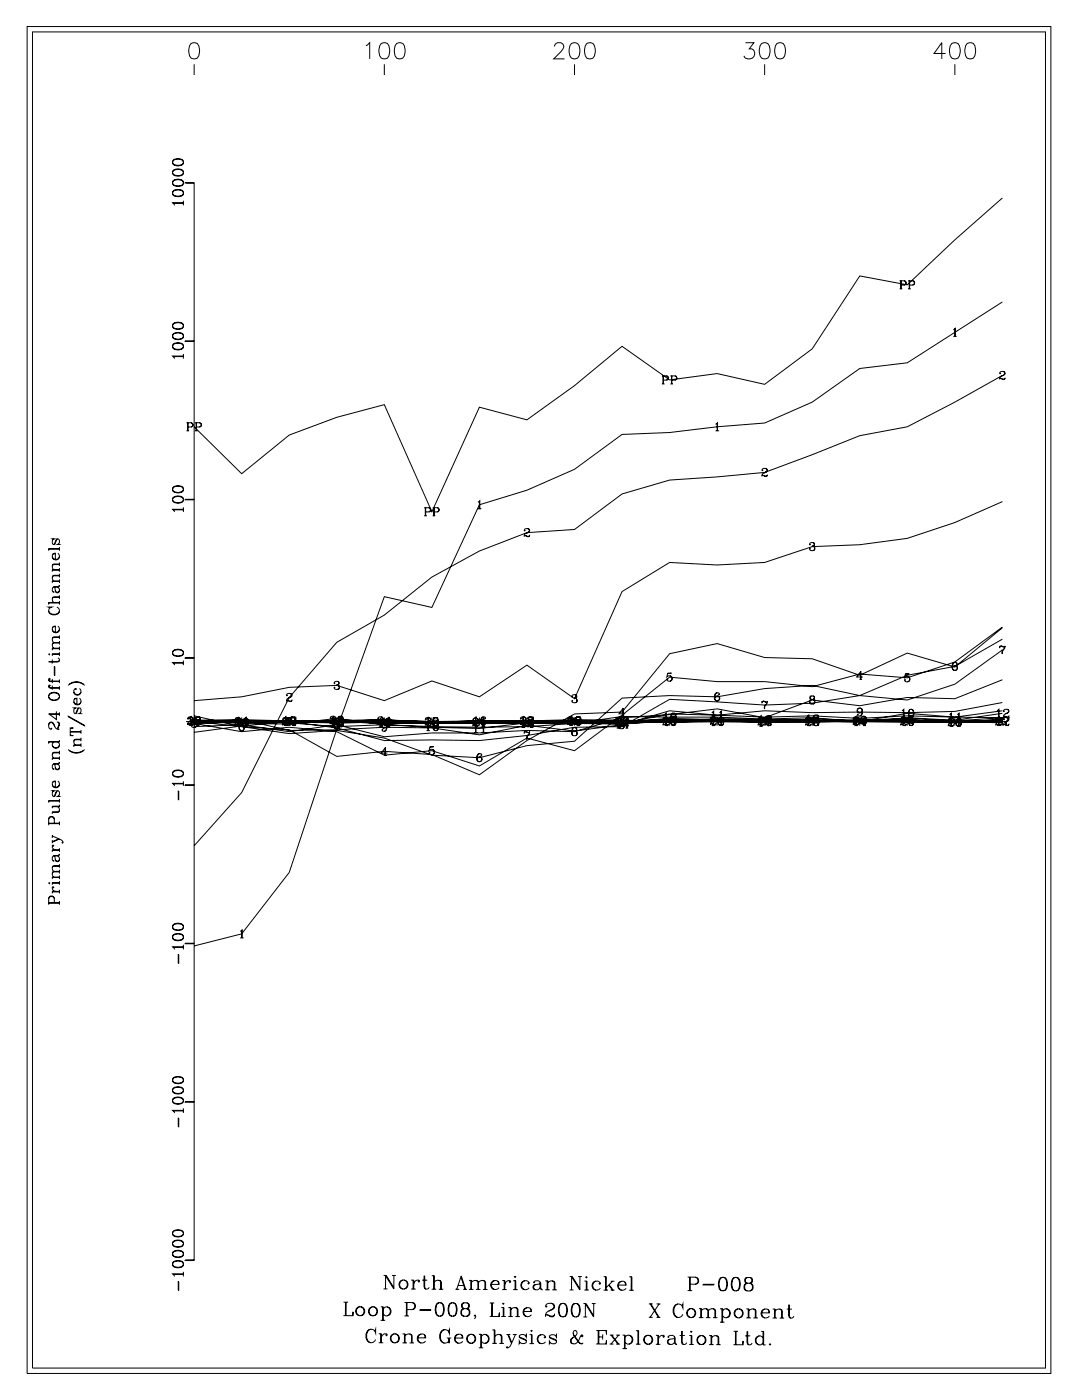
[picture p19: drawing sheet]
<svg xmlns="http://www.w3.org/2000/svg" width="215mm" height="279mm" viewBox="0 0 215 279" stroke-linecap="round" stroke-linejoin="round" font-family="sans-serif">
<g fill="none" stroke="#000" stroke-width=".2">
<path d="M5.4 5.3h204v268.5h-204zM6.5 6.4h201.9v266.3h-201.9zM38.1 8.7a1.05 1.05 0 0 1 1.5 .4 2.68 2.68 0 0 1-.3 2.5 1.06 1.06 0 0 1-1.5-.5 2.68 2.68 0 0 1 .3-2.4zM38.7 12.8v2.2M72.9 9.1l.8-.6v3.2M76 8.7a1.05 1.05 0 0 1 1.5 .4 2.71 2.71 0 0 1-.3 2.5 1.05 1.05 0 0 1-1.5-.5 2.63 2.63 0 0 1 .3-2.4zM76.6 12.8v2.2M79.1 8.7a1.05 1.05 0 0 1 1.5 .4 2.68 2.68 0 0 1-.3 2.5 1.06 1.06 0 0 1-1.6-.5 2.69 2.69 0 0 1 .4-2.4zM110.5 9.3a.83 .83 0 0 1 .6-.8h.6a.79 .79 0 0 1 .5 1.2l-1.8 2h2.1M113.9 8.7a1.05 1.05 0 0 1 1.5 .4 2.7 2.7 0 0 1-.3 2.5 1.06 1.06 0 0 1-1.5-.5 2.68 2.68 0 0 1 .3-2.4zM114.5 12.8v2.2M116.9 8.7a1.05 1.05 0 0 1 1.6 .4 2.63 2.63 0 0 1-.3 2.5 1.05 1.05 0 0 1-1.6-.5 2.71 2.71 0 0 1 .3-2.4z"/>
<path d="M148.6 8.5h1.6l-.9 1.2a1.04 1.04 0 0 1 1.1 1.2 1.04 1.04 0 0 1-1.4 .8l-.4-.1-.3-.5M151.8 8.7a1.05 1.05 0 0 1 1.5 .4 2.68 2.68 0 0 1-.3 2.5 1.05 1.05 0 0 1-1.5-.5 2.65 2.65 0 0 1 .3-2.4zM152.4 12.8v2.2M154.9 8.7a1.05 1.05 0 0 1 1.5 .4 2.69 2.69 0 0 1-.3 2.5 1.06 1.06 0 0 1-1.6-.5 2.68 2.68 0 0 1 .4-2.4zM188.5 10.7h-2.3l1.5-2.2v3.2M189.7 8.7a1.04 1.04 0 0 1 1.5 .4 2.63 2.63 0 0 1-.3 2.5 1.05 1.05 0 0 1-1.5-.5 2.68 2.68 0 0 1 .3-2.4zM190.3 12.8v2.2M192.8 8.7a1.05 1.05 0 0 1 1.5 .4 2.74 2.74 0 0 1-.3 2.5 1.06 1.06 0 0 1-1.6-.5 2.65 2.65 0 0 1 .4-2.4zM34.4 38.6a.97 .97 0 0 0 1.2 .6l.5-.1a.67 .67 0 0 0 .5-.6 .67 .67 0 0 0-.5-.6 1.81 1.81 0 0 0-1.6 .2 .58 .58 0 0 0 .3 .9 1.27 1.27 0 0 0 1.7-.4M34.4 38.4a1.36 1.36 0 0 1 2.1 0M34.4 36.5a1.17 1.17 0 0 0 1.7 .5 .66 .66 0 0 0 .5-.6 .66 .66 0 0 0-.5-.6 1.74 1.74 0 0 0-1.6 .2 .58 .58 0 0 0 .3 .9 1.26 1.26 0 0 0 1.7-.4M34.4 36.3a1.38 1.38 0 0 1 2.1 0"/>
<path d="M34.4 34.5a.97 .97 0 0 0 1.2 .6l.5-.1a.67 .67 0 0 0 .5-.6 .67 .67 0 0 0-.5-.6 1.8 1.8 0 0 0-1.6 .2 .58 .58 0 0 0 .3 .9 1.27 1.27 0 0 0 1.7-.4M34.4 34.3a1.36 1.36 0 0 1 2.1 0M34.4 32.4a1.17 1.17 0 0 0 1.7 .6 .66 .66 0 0 0 .5-.7 .66 .66 0 0 0-.5-.6 1.74 1.74 0 0 0-1.6 .2 .58 .58 0 0 0 .3 1 1.26 1.26 0 0 0 1.7-.5M34.4 32.2a1.36 1.36 0 0 1 2.1 0M36.9 36.4l1.7 .1zM37.1 36.4h1.6v214.8h-1.6M199.8 39.5l-9.5 8.3-9.5 9-9.5-1.8-9.4 14.5-9.5 7.1-9.5-2.1-9.4 1.2-9.5-6.7-9.5 7.9-9.5 6.8-9.5-2.5-9.4 20.8-9.5-21.3-9.5 2.5-9.5 3.5-9.4 7.7-9.5-9.3M34.5 40.5h2M36.5 40.4h-2.1l.4 .5M36.5 40v.9M179.3 56h.9l.4 .3a.42 .42 0 0 1-.4 .5h-.6M179.3 57.6h.5"/>
<path d="M179.5 56v1.6M179.6 56v1.6M180.2 56l.3 .3-.1 .4-.2 .1M181 56h.9l.4 .3a.42 .42 0 0 1-.4 .5h-.6M181 57.6h.5M181.2 56v1.6M181.3 56v1.6M181.9 56l.3 .3-.1 .4-.2 .1M34.4 69.1a1.17 1.17 0 0 0 1.7 .5 .66 .66 0 0 0 .5-.6 .66 .66 0 0 0-.5-.6 1.8 1.8 0 0 0-1.6 .2 .58 .58 0 0 0 .3 .9 1.27 1.27 0 0 0 1.7-.4M34.4 68.9a1.36 1.36 0 0 1 2.1 0M34.4 67.1a.97 .97 0 0 0 1.2 .6l.5-.1a.66 .66 0 0 0 .5-.6 .66 .66 0 0 0-.5-.6 1.74 1.74 0 0 0-1.6 .2 .57 .57 0 0 0 .3 .9 1.26 1.26 0 0 0 1.7-.4M34.4 66.9a1.38 1.38 0 0 1 2.1 0"/>
<path d="M34.4 65a1.17 1.17 0 0 0 1.7 .5 .66 .66 0 0 0 .5-.6 .66 .66 0 0 0-.5-.6 1.83 1.83 0 0 0-1.6 .2 .58 .58 0 0 0 .3 1 1.26 1.26 0 0 0 1.7-.5M34.4 64.8a1.36 1.36 0 0 1 2.1 0M34.5 71.1h2M36.5 71h-2.1l.4 .5M36.5 70.6v.9M36.9 68h1.7zM131.9 74.9h.9l.4 .3-.1 .5-.9 .1M131.9 76.5h.6M132.1 74.9v1.6M132.2 74.9v1.6M132.8 74.9l.3 .3v.4l-.3 .2M133.6 74.9h.9a.42 .42 0 0 1 .4 .4 .42 .42 0 0 1-.4 .5h-.6"/>
<path d="M133.6 76.5h.5M133.8 74.9v1.6M133.9 74.9v1.6M134.5 74.9l.3 .3v.4l-.3 .2M190 65.8l.4-.4v1.6M190 67h.7M190.3 65.5v1.5M199.3 74.3l.1 .1h-.2a.55 .55 0 0 1 .6-.4 .55 .55 0 0 1 .5 .5l-.3 .3a.78 .78 0 0 0-.8 .8M199.8 60.2l-19 12.1-9.5 1.1-9.4 6.8-9.5 4.1-9.5 .8-9.4 1.1-9.5 .4-9.5 6.9-9.5 4.2-9.5 2.9-9.4 20.5-9.5-2.2-9.5 26.4-9.5 28.6-9.4 12.2-9.5 2.4M199.8 74.8l-9.5 5.4-9.5 4.9-9.5 1.7-9.4 3.8-9.5 3.6-9.5 .9-9.4 .6-9.5 2.8-9.5 7-9.5 .7-9.5 3.6-9.4 5.2-9.5 7.6-9.5 5.4-9.5 11-9.4 19-9.5 10.6M199.9 74l.3 .2v.3l-.6 .5M200.3 75.4l-.2 .2-.9-.1"/>
<path d="M200.3 75.3l-.1 .3-.7-.2M34.4 99.7a1.17 1.17 0 0 0 1.7 .5 .66 .66 0 0 0 .5-.6 .66 .66 0 0 0-.5-.6 1.72 1.72 0 0 0-1.6 .2 .58 .58 0 0 0 .3 .9 1.26 1.26 0 0 0 1.7-.4M34.4 99.5a1.38 1.38 0 0 1 2.1 0M34.4 97.6a.97 .97 0 0 0 1.2 .6l.5-.1a.67 .67 0 0 0 .5-.6 .67 .67 0 0 0-.5-.6 1.83 1.83 0 0 0-1.6 .2 .58 .58 0 0 0 .3 .9 1.26 1.26 0 0 0 1.7-.4M34.4 97.4a1.36 1.36 0 0 1 2.1 0M36.9 99.5l1.7 .1zM37.2 84.3h.9a.42 .42 0 0 1 .4 .4 .42 .42 0 0 1-.4 .4h-.6M37.2 85.9h.5M37.4 84.3v1.6M37.5 84.3v1.6M38.1 84.3l.3 .3-.1 .4-.2 .1M38.8 84.3h1a.42 .42 0 0 1 .4 .4 .42 .42 0 0 1-.4 .4h-.6"/>
<path d="M38.8 85.9h.6M39.1 84.3v1.6M39.2 84.3v1.6M39.8 84.3l.3 .3-.1 .4-.2 .1M95.5 99.9v1.5M142.6 84.6l.4-.3v1.6M142.6 85.9h.7M142.9 84.3v1.6M151.9 93.7h.1h-.1a.55 .55 0 0 1 .5-.4 .55 .55 0 0 1 .5 .5l-.3 .3a.79 .79 0 0 0-.7 .9M152.6 93.4l.2 .1 .1 .3-.7 .5M152.9 94.7l-.2 .2-.8-.1M152.9 94.6l-.1 .4-.7-.3"/>
<path d="M199.8 100l-9.5 4.2-9.5 3.1-9.5 1.3-9.4 .4-9.5 3.1-9.5 .5-9.4-.5-9.5 5.8-9.5 21.4-9.5-6.7-9.5 6.3-9.4-3.2-9.5 4-9.5-3.1-9.5 .4-9.4 1.9-9.5 .8M9.7 109.5h2.1M10.4 111a.75 .75 0 0 0 .7 .5 .75 .75 0 0 0 .7-.5M10.4 115.9h1.4M10.4 113.6h1.4M10.8 117l.3 1 .4 .2a.65 .65 0 0 0 0-1.2M11 117.7a.42 .42 0 0 0 .4 .4 .42 .42 0 0 0 .4-.4M11 110.4l-.5 .1M11.4 107.4l-.5 1h-.4a.7 .7 0 0 1 .1-.9l.2-.1h-.4l.2 .1M11.5 110.3a.72 .72 0 0 1 .2 1.1 .72 .72 0 0 1-1.1 0 .72 .72 0 0 1 .2-1.1h.2v1.2M11.6 108.4l.2 .1h-.4l.2-.1a.69 .69 0 0 0 .1-.9l-.4-.1-.6 1.1M11.8 119h-1.1a.65 .65 0 0 0 0 1.1"/>
<path d="M11.8 119.1h-1.1l-.3 .3M11.8 116.7l-.3 .2h-.7l-.3 .2a.7 .7 0 0 0 .1 .9v-.1M11.8 116.6l-.3 .4h-.9M11.8 114.7h-1.1a.65 .65 0 0 0 0 1.1M11.8 114.8h-1.1l-.3 .3M11.8 112.4h-1.1a.66 .66 0 0 0 0 1.1M11.8 112.5h-1.1l-.3 .3M11.8 109v.8M11.8 112.1v.7M11.8 113.2v.8M11.8 114.4v.7M11.8 115.5v.7"/>
<path d="M11.8 118.7v.7M11.8 119.8v.7M11.8 113.5h-1.4v.5M11.8 115.8h-1.4v.4M11.8 109.3h-2.1v.5M34.5 101.6h2M36.5 101.5h-2.1l.4 .5M36.5 101.1v.9M84.5 101.2h1a.42 .42 0 0 1 .4 .4 .42 .42 0 0 1-.4 .4h-.7M84.5 102.8h.6M84.8 101.2v1.6M85.5 101.2l.3 .3-.1 .4-.2 .1"/>
<path d="M86.2 101.2h.9a.42 .42 0 0 1 .4 .4 .42 .42 0 0 1-.4 .4h-.6M86.2 102.8h.6M86.4 101.2v1.6M86.5 101.2v1.6M87.1 101.2l.3 .3v.4l-.3 .1M95.2 100.1l.4-.3v1.6M95.2 101.4h.7M104.6 105.7v.1h-.1a.55 .55 0 0 1 .5-.5 .55 .55 0 0 1 .6 .5l-.3 .3a.79 .79 0 0 0-.8 .9M105.2 105.4l.2 .1 .1 .3-.6 .5M105.6 106.8l-.3 .1-.8-.1M105.6 106.6l-.2 .4-.7-.2M161.4 108.5v.1l-.1-.1 .2-.3a.61 .61 0 0 1 .8 .2v.4h-.5"/>
<path d="M162 108.1l.3 .3v.2l-.3 .2 .2 .1a.45 .45 0 0 1 .2 .5 .45 .45 0 0 1-.4 .4l-.5-.1-.2-.3 .1-.1v.1M162.3 109v.4l-.3 .4M9.7 138.9a1.11 1.11 0 0 0 1.2 .7 1.11 1.11 0 0 0 .9-.9 1.11 1.11 0 0 0-1.1-.7 1.11 1.11 0 0 0-1 .9 1.23 1.23 0 0 0 2.1 0M9.7 138.7a1.23 1.23 0 0 1 2.1 0M9.7 136.9l.3 .2h1.8M9.7 135.5l.3 .2h1.8M9.7 130.4h.2l-.1 .1zM9.7 121.8a1.21 1.21 0 0 0 2.1 0M9.7 120.2h2.1M9.8 136.7l.1 .1 .1-.1h-.3l.1 .4 .2 .1h1.8M9.8 135.3h.2l-.1-.1-.2 .1 .1 .4 .2 .1h1.8M10.4 125.5a.75 .75 0 0 0 .7 .5 .75 .75 0 0 0 .7-.5"/>
<path d="M10.4 131.4v.9M10.4 135.3v.9M10.4 136.7v.8M10.4 130.4h1.4M10.4 129.3h1.4M10.8 132.9l.1 1.7zM11 124.9l-.5 .1M11.3 121a.79 .79 0 0 1 .5 .9 .79 .79 0 0 1-.8 .6 .94 .94 0 0 1-1-.2 .94 .94 0 0 1-.2-1l.2-.2-.3-.1h.6l-.3 .1M11.5 131.1a.43 .43 0 0 1 .2 .8l-2 .1M11.5 124.8a.71 .71 0 0 1 .2 1.1 .71 .71 0 0 1-1.1 0 .71 .71 0 0 1 .2-1.1h.2v1.2M11.8 131.7l-.4 .2h-1.7M11.8 128.1h-1.1a.66 .66 0 0 0 0 1.1"/>
<path d="M11.8 128.2h-1.1l-.3 .3M11.8 127h-1.1a.65 .65 0 0 0 0 1.1M11.8 127h-1.1l-.3 .4M11.8 126.6v.8M11.8 127.8v.7M11.8 128.9v.7M11.8 130v.7M11.8 135.4v.8M11.8 136.8v.7M11.8 129.2h-1.4v.4M11.8 130.3h-1.4v.4M11.8 120.1h-2.1v.4"/>
<path d="M13.6 136.6a2.2 2.2 0 0 1 3.3 0M13.8 136.4l.4-.2a2.63 2.63 0 0 1 2.5 .2M14.7 139.9a.75 .75 0 0 0 .7 .5 .75 .75 0 0 0 .7-.5M14.7 137.9a.75 .75 0 0 0 .7 .6 .75 .75 0 0 0 .7-.6M15.3 139.3l-.5 .1M15.8 139.2a.71 .71 0 0 1 .2 1 .71 .71 0 0 1-1.1 0 .71 .71 0 0 1 .2-1h.2v1.2M15.8 137.2a.72 .72 0 0 1 .2 1.1 .72 .72 0 0 1-1.1 0 .72 .72 0 0 1 .2-1.1v.2l-.1-.1M34.4 130.2a.97 .97 0 0 0 1.2 .6l.5-.1a.66 .66 0 0 0 .5-.6 .66 .66 0 0 0-.5-.6 1.74 1.74 0 0 0-1.6 .2 .57 .57 0 0 0 .3 .9 1.26 1.26 0 0 0 1.7-.4M34.4 130a1.38 1.38 0 0 1 2.1 0M34.5 132.2h2M36.5 132.1h-2.1l.4 .5M36.5 131.7v.9"/>
<path d="M36.9 131.1l1.7 .1zM57.2 138.5v.2l-.1-.1a.55 .55 0 0 1 .6-.4 .55 .55 0 0 1 .5 .5l-.3 .3a.79 .79 0 0 0-.8 .8M57.8 138.2l.3 .3a.62 .62 0 0 1-.6 .6M58.2 139.6l-.3 .1h-.8M58.2 139.4l-.2 .4-.7-.2M66.7 136.1v.2l-.1-.1a.51 .51 0 0 1 .5-.4 .51 .51 0 0 1 .5 .5l-.1 .1-.5 .1M67.3 135.8a.39 .39 0 0 1 .1 .6l-.1 .1 .1 .1a.44 .44 0 0 1 .3 .5 .44 .44 0 0 1-.4 .3l-.6-.1-.1-.2 .1-.1v.1M67.5 136.7l.1 .4-.3 .3M114 138.8v.1v-.1a.51 .51 0 0 1 .5-.3 .51 .51 0 0 1 .5 .4l-.1 .2-.5 .1M114.6 138.5l.3 .2v.2l-.3 .3h.2a.44 .44 0 0 1 .2 .5 .44 .44 0 0 1-.4 .4l-.5-.1-.1-.2v-.2v.2M114.9 139.3l.1 .5-.4 .3M133.1 134.2h.7h-.7l-.2 .7a.57 .57 0 0 1 .9-.2 .57 .57 0 0 1 0 .9 .57 .57 0 0 1-.9-.2l.1-.1v.2"/>
<path d="M133.5 134.7l.4 .5-.1 .4-.3 .2M142.9 138.1a.97 .97 0 0 0-.1 1.6M143 138.7l.4 .5-.1 .3-.3 .2M143.3 138.3v.2l.1-.2a.56 .56 0 0 0-.7-.2 .56 .56 0 0 0-.3 .7v.4a.52 .52 0 0 0 .6 .6 .52 .52 0 0 0 .4-.7 .52 .52 0 0 0-.7-.3l-.2 .4M151.9 139.7v.5M151.9 139.9l.3-.1 .4 .2M161.7 138.7l-.2 .1-.1 .4a.54 .54 0 0 0 .9 0v-.3a.54 .54 0 0 0-.7-.1l-.1 .4 .2 .2M161.7 139.4l-.4 .3a.54 .54 0 0 0 .6 .7 .54 .54 0 0 0 .5-.7l-.4-.3M161.7 139.4l-.3 .3 .1 .5 .2 .1M162 138.7l.3 .2v.3l-.3 .2M162 139.4l.3 .3v.5l-.3 .1M171.3 135.4h.5"/>
<path d="M171.5 133.9v1.5M172 134.9h-1.3l.9-1.1v1.6M180.4 134.4l.8-.1h-.8l-.1 .8a.57 .57 0 0 1 .9-.3 .57 .57 0 0 1 0 .9 .57 .57 0 0 1-.9-.2l.1-.1v.2M180.9 134.8l.4 .5-.1 .4-.3 .2M190.3 132a.97 .97 0 0 0-.1 1.6M190.4 132.6l.1 .1a.5 .5 0 0 1 .3 .5 .5 .5 0 0 1-.4 .4M190.7 132.3v.1v-.3a.61 .61 0 0 0-.7 0 .61 .61 0 0 0-.2 .6v.5a.52 .52 0 0 0 .6 .5 .52 .52 0 0 0 .4-.7 .52 .52 0 0 0-.7-.3l-.3 .4M199.2 129l.3-.3 .5 .3 .3-.3-.1 .5a1.3 1.3 0 0 0-.4 1.2M199.2 128.7v.5M199.3 128.9l.3-.1 .4 .2M199.8 125.1l-9.5 7.9-9.5-2.8-9.5 4.4-9.4-3.3-9.5-.2-9.5-2.8-9.4 2-9.5 11.6-9.5 .4-9.5 5.3-9.5 6.8-9.4-4-9.5-.6-9.5 1-9.5-5.3-9.4-.7-9.5-1M199.8 125l-9.5 6.9-9.5 3.2-9.5-.8-9.4 2.6-9.5-1h-9.5l-9.4-.9-9.5 7.6-9.5 7-9.5-2.5-9.5 5.6-9.4-3.1-9.5 .9-9.5-4.7-9.5-.8-9.4 .8-9.5-1.6"/>
<path d="M199.8 127.4l-9.5 5.4-9.5 1.8-9.5 4-9.4-2-9.5 .6-9.5 1.7-9.4-.3-9.5 .5-9.5 8.6-9.5 .9-9.5 2.4-9.4-.5-9.5-3.4-9.5-1.5-9.5 .6-9.4-1.4-9.5-2.1M199.8 129.5l-9.5 6.9-9.5 3.1-9.5-.9-9.4 1.6-9.5 .3-18.9-1.1-9.5 5.4-9.5 .2-9.5 1.6-9.5 1-9.4-.1-9.5 .1-9.5-2.5-9.5-1.3-9.4 .9-9.5 1.3M199.8 135.5l-9.5 3.8-9.5-.3-9.5 1.7-9.4-1.2-9.5 3.6-9.5-1.8-9.4 1.1-9.5 .7-9.5 2.7-9.5-.2-9.5 .5h-9.4l-9.5 .7-9.5-2.3-9.5 1.3-9.4-1.3-9.5 .3M200.2 129.2a1.14 1.14 0 0 0-.5 1.2M9.7 144.4l.1-.2a.47 .47 0 0 1 .7-.1l.4 .7M9.7 159.7h2.1M9.9 142.4h1.9M10.1 145.2h.1v.2a.73 .73 0 0 1-.5-.8 .73 .73 0 0 1 .6-.7l.4 .4a1.06 1.06 0 0 0 1.1 1.1M10.4 156.4a.75 .75 0 0 0 .7 .5 .75 .75 0 0 0 .7-.5M10.4 148.5a.75 .75 0 0 0 .7 .5 .75 .75 0 0 0 .7-.5M10.4 151.2h1.4M10.7 147.9a.68 .68 0 0 0-.1 1 .68 .68 0 0 0 1 0 .68 .68 0 0 0-.1-1"/>
<path d="M10.8 152.3l.3 1 .4 .1a.65 .65 0 0 0 0-1.1M11 155.8l-.5 .1M11 153a.42 .42 0 0 0 .4 .3 .42 .42 0 0 0 .4-.3M11.2 141.8v1.6l-1.5-1.1h2.1M11.3 143.9l.5 .2v.4l-.3 .5M11.4 157.6l-.5 1h-.4a.7 .7 0 0 1 .1-.9l.2-.1h-.4l.2 .1M11.5 155.7a.72 .72 0 0 1 .2 1.1 .72 .72 0 0 1-1.1 0 .72 .72 0 0 1 .2-1.1h.2v1.2M11.5 143.9l.2 .3-.2 .8 .1 .4M11.6 158.6l.2 .1h-.4l.4-.4v-.4l-.2-.3h-.3l-.6 1.1M11.8 152l-.3 .2-.9 .1a.69 .69 0 0 0 0 1v-.1M11.8 151.9l-.1 .3-.2 .1h-.9M11.8 150h-1.1a.66 .66 0 0 0 0 1.1"/>
<path d="M11.8 150.1h-1.1l-.3 .3M11.8 142v.7M11.8 147.5v.4h-2.1M11.8 149.6v.8M11.8 150.8v.7M11.8 159.3v.7M11.8 151.1h-1.4v.4M11.8 159.6h-2.1v.4M11.8 147.8h-2.1v.4M13.6 149.4a2.21 2.21 0 0 0 3.3 0M13.6 142.7l3.3 2zM13.8 149.6l.4 .2a2.64 2.64 0 0 0 2.5-.2"/>
<path d="M14 145.2l.6-.1h-.6v1.5h.6l-.6-.1M14 145.9h2.1M14 145.8h2.1M14.7 148.6h1.4M15.7 141.1l-.6 1.1h-.2l-.2-.3 .1-.6 .3-.2h-.4l.2 .1M15.9 142.1l.2 .1h-.4l.4-.4v-.4l-.2-.3h-.3l-.6 1.1M16.1 147.4h-1.1a.65 .65 0 0 0 0 1.1M16.1 147.4h-1.1l-.3 .4M16.1 148.5h-1.4v.4M16.1 145.5v.7M16.1 147v.8M16.1 148.2v.7"/>
<path d="M34.4 154.3a.97 .97 0 0 0 1.2 .6l.5-.1a.66 .66 0 0 0 .5-.6 .66 .66 0 0 0-.5-.6 1.72 1.72 0 0 0-1.6 .2 .57 .57 0 0 0 .3 .9 1.27 1.27 0 0 0 1.7-.4M34.4 154.1a1.38 1.38 0 0 1 2.1 0M34.5 156.2h2M35.5 157.7l.1 1.7zM36.5 156.1h-2.1l.4 .5M36.5 155.7v.9M36.9 156.4l1.7 .1zM37.1 143.8h2.4M37.5 143.2v.1h-.1a.55 .55 0 0 1 .6-.4 .55 .55 0 0 1 .5 .4l-.3 .4a.78 .78 0 0 0-.8 .8M37.6 143.2l.4-.3v1.6M37.6 144.5h.7M37.9 143v1.5"/>
<path d="M38.1 142.9l.2 .1 .1 .3-.6 .5M38.3 143.5l.8-.1h-.8l-.1 .8a.57 .57 0 0 1 .8-.3 .57 .57 0 0 1 0 .9 .57 .57 0 0 1-.8-.2v-.1v.2M38.5 144.3l-.3 .1-.8-.1M38.5 144.1l-.2 .4-.7-.2M38.7 143.8h161.1M38.7 143.8h9.5l9.4 .3 9.5 .7 9.5-.3 9.5 .5 9.4 .2 9.5-1.1 19 .1 9.5-1.9 18.9 .6 9.5-.2 9.4 .5 9.5-.5 19 .4-9.5 .6-9.5-.5-9.5 .4-9.4-.3-9.5 .6-9.5-.5-9.4-.2-9.5 .7-9.5-.2-9.5 .4-18.9-.2-19 .2-9.5-.3-18.9 .4M38.7 143.7l9.5 .2 28.4-.5 9.5 .7h9.4a1157.4 1157.4 0 0 1 47.4-.4l19 .1 9.4-.2 28.5 .1M38.7 143.7l18.9 .2a697.2 697.2 0 0 1 37.9 0l19-.2 9.5 .2 66.3-.2 9.5 .1M38.7 143.8h18.9l9.5-.2h9.5a925.8 925.8 0 0 0 37.9 .1l9.5 .2 18.9-.1 9.5 .1a869.8 869.8 0 0 1 47.4 .2M38.7 143v1.6M38.8 143.9l.1 .1a.56 .56 0 0 1 .3 .5 .56 .56 0 0 1-.4 .5M39.1 143l.7-.1h-.7l-.2 .8a.57 .57 0 0 1 .9-.3 .57 .57 0 0 1 0 .9 .57 .57 0 0 1-.9-.2l.1-.1v.2"/>
<path d="M39.4 142.9a.92 .92 0 0 0 0 1.6h.1a.93 .93 0 0 0 0-1.6h-.1a1.04 1.04 0 0 0 0 1.6M39.5 142.9a1.04 1.04 0 0 1 0 1.6l.4-.5-.1-.3-.3-.3M46.9 143.3l.1 .1h-.1a.55 .55 0 0 1 .5-.4 .55 .55 0 0 1 .5 .5l-.3 .3a.79 .79 0 0 0-.7 .8M47.1 143.3l.4-.3v1.6M47.1 143.4l.4-.3v1.7M47.1 144.6h.7M47.1 144.8h.7M47.3 143.8h1.7M47.4 143.1v1.7M47.6 143l.2 .2 .1 .3-.6 .4M47.9 144.4l-.2 .2-.8-.1M47.9 144.2l-.1 .4-.7-.2"/>
<path d="M48.2 144a.97 .97 0 0 0-.1 1.6M48.2 143v1.6M48.2 144.6l.4 .5v.3l-.4 .2M48.6 144.3v.1v-.1a.56 .56 0 0 0-.7-.2 .56 .56 0 0 0-.3 .6v.5a.52 .52 0 0 0 .6 .5 .52 .52 0 0 0 .5-.7 .52 .52 0 0 0-.8-.3l-.2 .4M48.6 143.3l.4-.3v1.6M48.6 144.6h.7M48.9 143.1a.97 .97 0 0 0 0 1.7M48.9 143.1v1.5M49 143.8h.2a.51 .51 0 0 1 .2 .5 .51 .51 0 0 1-.4 .5M49.3 143.4v.1l.1-.1a.51 .51 0 0 0-.5-.3 .51 .51 0 0 0-.4 .4 .83 .83 0 0 0 .4 1.3 .5 .5 0 0 0 .6-.4 .5 .5 0 0 0-.4-.6 .5 .5 0 0 0-.6 .4M56.4 143.3l.1 .1h-.2a.55 .55 0 0 1 .6-.4 .55 .55 0 0 1 .5 .5l-.3 .3a.8 .8 0 0 0-.8 .8M56.6 143.2l.3-.3v1.6"/>
<path d="M56.6 144.5h.7M56.8 143.8h1.7M56.9 143v1.5M57 143l.3 .2v.3l-.6 .4M57.1 143v.5M57.2 143.2l.3-.1 .4 .1M57.4 144.4l-.2 .2-.9-.1M57.4 144.2l-.1 .4-.7-.2M57.6 143v1.6a1.28 1.28 0 0 1 .5-1.1l.1-.5-.2 .2-.7-.2-.2 .3M57.9 143.2l.2-.3 .5 .2 .3-.2v.4a1.3 1.3 0 0 0-.5 1.2M57.9 142.9v.4M57.9 143.2l.1 .1h-.1a.55 .55 0 0 1 .5-.4 .55 .55 0 0 1 .5 .4l-.3 .4a.79 .79 0 0 0-.7 .8l.2-.1 .6 .2 .2-.2"/>
<path d="M57.9 143h.4l.3 .1M57.9 143.3l.1 .1h-.1a.55 .55 0 0 1 .5-.4 .55 .55 0 0 1 .5 .5l-.3 .3a.8 .8 0 0 0-.7 .8M58.1 143.5a1.14 1.14 0 0 0-.5 1.1M58.6 142.9l.3 .3a.6 .6 0 0 1-.6 .6M58.6 143l.3 .3a.6 .6 0 0 1-.6 .6M58.9 143.3a1.14 1.14 0 0 0-.6 1.2M58.9 144.3l-.2 .1-.8-.1M58.9 144.1l-.1 .4-.7-.2M58.9 144.2l-.1 .4-.7-.2M65.9 143.1v.1l-.1-.1a.55 .55 0 0 1 .6-.4 .55 .55 0 0 1 .5 .5l-.3 .3a.77 .77 0 0 0-.8 .9M66 143.6l.4-.3v1.6M66 143.2l.4-.3v1.6"/>
<path d="M66 144.5h.7M66 144.9h.7M66.3 143.8h1.6M66.4 143v1.9M66.5 142.8l.2 .1 .1 .3-.6 .5M66.9 144.1l-.2 .2-.9-.1M66.9 144l-.2 .4-.7-.3M67 143.6l-.3 .1v.4a.56 .56 0 0 0 .9 0v-.2a.56 .56 0 0 0-.8-.2l-.1 .4 .3 .2M67 144.3l-.4 .3a.53 .53 0 0 0 .6 .7 .53 .53 0 0 0 .3-.9l-.2-.1M67 144.3l-.3 .3v.5l.3 .2M67.1 143v1.6M67.3 143.6l.2 .3-.1 .4h-.1"/>
<path d="M67.3 144.3l.3 .3-.1 .5-.2 .2M67.4 143.6v.1l-.1-.1 .2-.3a.6 .6 0 0 1 .8 .2v.4l-.5 .1M67.4 143.1v.1l-.1-.1 .2-.3a.58 .58 0 0 1 .8 .2v.4l-.5 .1M67.7 142.9l-.2 .1-.1 .3a.53 .53 0 0 0 .9 0v-.3h-.7a.39 .39 0 0 0 .1 .6M67.7 143.6l-.4 .3a.54 .54 0 0 0 .7 .6 .54 .54 0 0 0 .3-.8l-.3-.1M67.7 143.6l-.3 .3 .1 .4 .2 .2M68 143.3h.2a.39 .39 0 0 1-.2 .7h.2a.45 .45 0 0 1 .2 .5 .45 .45 0 0 1-.4 .4l-.5-.1-.2-.2 .1-.2v.2M68 142.9a.39 .39 0 0 1 .2 .6l-.2 .1M68 143.6l.3 .3v.3l-.3 .3M68 142.8a.4 .4 0 0 1 .2 .6l-.2 .1h.2a.44 .44 0 0 1 .2 .5 .44 .44 0 0 1-.4 .4l-.5-.1-.2-.2 .1-.2v.2M68.3 144.1v.5l-.3 .3M68.3 143.6v.5l-.3 .3"/>
<path d="M75.4 143.2v.1h-.1a.55 .55 0 0 1 .6-.4 .55 .55 0 0 1 .5 .4l-.3 .4a.78 .78 0 0 0-.8 .8M75.5 143.7l.4-.3v1.6M75.5 143.4l.4-.3v1.7M75.5 145h.7M75.5 144.8h.7M75.8 143.8h1.6M75.8 143.2v1.8M76 142.9l.3 .3a.6 .6 0 0 1-.6 .6M76.4 144.3l-.3 .1-.8-.1M76.4 144.1l-.2 .4-.7-.2M76.5 144.2l-.4 .4 .1 .3 .3 .3M76.5 150.6h.6"/>
<path d="M76.6 143v1.6M76.7 144.2a.98 .98 0 0 1-.1 1.6M76.8 149.1v1.5M77.1 144.7a.51 .51 0 0 1-.7 .4 .51 .51 0 0 1-.3-.8 .51 .51 0 0 1 .8-.1 .88 .88 0 0 1 .3 1 .88 .88 0 0 1-.8 .6l-.3-.3 .1-.1v.1M77.2 150.1h-1.2l.8-1.1v1.6M77.3 143.1l-.4 .5 .1 .3 .3 .2M77.3 144.5h.5M77.3 145h.5M77.4 143.1a.96 .96 0 0 1 0 1.7M77.5 143v2M77.6 143.4l-.8 1.1h1.2M77.8 143.7a.52 .52 0 0 1-.7 .4 .52 .52 0 0 1-.2-.8 .52 .52 0 0 1 .8-.1 .83 .83 0 0 1 .2 1 .83 .83 0 0 1-.9 .5v-.3v.1"/>
<path d="M78 144h-1.2l.8-1.1v2.1M84.8 143.3l.1 .1h-.1a.55 .55 0 0 1 .5-.4 .55 .55 0 0 1 .5 .5l-.3 .3a.8 .8 0 0 0-.7 .8M85 144.3l.4-.3v1.6M85 143.3l.4-.3v1.6M85 145.6h.7M85 144.6h.7M85.3 143.8h1.6M85.3 143.1v2.5M85.5 143l.2 .2 .1 .3-.7 .4M85.7 148.9l.7-.1h-.7l-.2 .8a.58 .58 0 0 1 .9-.2 .58 .58 0 0 1 0 .9 .58 .58 0 0 1-.9-.2l.1-.1v.1M85.8 144.4l-.2 .2-.8-.1M85.8 144.2l-.1 .4-.7-.2"/>
<path d="M86.1 143v1.6M86.1 149.4h.2a.56 .56 0 0 1 .2 .6 .56 .56 0 0 1-.4 .4M86.4 143.1l.8-.1h-.8l-.1 .8a.58 .58 0 0 1 .9-.2 .58 .58 0 0 1 0 .9 .58 .58 0 0 1-.9-.2l.1-.1v.1M86.8 144a.93 .93 0 0 0 0 1.6h.1a.93 .93 0 0 0 0-1.6 .93 .93 0 0 0-.1 1.6M86.8 143a.93 .93 0 0 0 0 1.6h.1a.93 .93 0 0 0 0-1.6 .93 .93 0 0 0-.1 1.6M86.9 144a1.02 1.02 0 0 1 0 1.6M86.9 143a1.02 1.02 0 0 1 0 1.6l.3-.2a.58 .58 0 0 0-.3-.8M94.3 143.4v.2l-.1-.1a.55 .55 0 0 1 .6-.4 .55 .55 0 0 1 .5 .5l-.3 .3a.79 .79 0 0 0-.8 .9M94.5 144.7l.4-.3v1.6M94.5 143.2l.4-.3v1.6M94.5 144.5h.7M94.5 146h.7"/>
<path d="M94.7 143.8h1.7M94.8 143v3M94.9 143.1l.3 .3a.61 .61 0 0 1-.6 .7M95.3 144.5l-.2 .2-.6-.2-.3 .1M95.3 144.4l-.1 .4-.7-.3M95.5 150.2a.96 .96 0 0 0 0 1.6M95.5 143v1.6M95.6 150.8l.4 .5-.1 .3-.3 .2M95.9 150.4v.2l.1-.2a.52 .52 0 0 0-.5-.2 .52 .52 0 0 0-.4 .4 .84 .84 0 0 0 .4 1.2 .51 .51 0 0 0 .6-.4 .51 .51 0 0 0-.4-.6 .51 .51 0 0 0-.6 .5M96 144.7l.4-.3v1.6M96 143.4l.4-.3v1.7M96 146h.7"/>
<path d="M96 144.8h.7M96.3 142.9a.98 .98 0 0 0-.1 1.6M96.3 143.2v2.8M96.4 143.5l.4 .5-.1 .3-.3 .2M96.7 143.1v.2l.1-.2a.5 .5 0 0 0-.5-.2 .5 .5 0 0 0-.4 .4 .83 .83 0 0 0 .3 1.2 .5 .5 0 0 0 .6-.4 .5 .5 0 0 0-.4-.6 .5 .5 0 0 0-.5 .5M103.8 143.2v.1h-.1a.55 .55 0 0 1 .6-.4 .55 .55 0 0 1 .5 .4l-.3 .4a.78 .78 0 0 0-.8 .8M103.9 143.7l.4-.3v1.6M103.9 143.2l.4-.3v1.6M103.9 144.5h.7M103.9 145h.7M104.2 143.8h1.6M104.3 143v2"/>
<path d="M104.4 142.9l.3 .3a.6 .6 0 0 1-.6 .6M104.5 146.1l.2-.3 .6 .2 .3-.2-.1 .5a1.35 1.35 0 0 0-.5 1.1M104.5 145.8v.5M104.6 145.9h.3l.4 .1M104.8 144.3l-.2 .1-.9-.1M104.8 144.1l-.2 .4-.7-.2M105 143v1.6M105.3 143.2l.2-.3 .5 .2 .3-.2-.1 .4a1.3 1.3 0 0 0-.4 1.2M105.3 142.9v.4M105.3 143.7l.1 .1h-.1a.55 .55 0 0 1 .5-.4 .55 .55 0 0 1 .5 .5l-.3 .3a.78 .78 0 0 0-.7 .8M105.3 143h.3l.4 .1M105.3 143.2l.1 .1h-.1a.55 .55 0 0 1 .5-.4 .55 .55 0 0 1 .5 .4l-.3 .4a.78 .78 0 0 0-.7 .8"/>
<path d="M105.5 146.3a1.14 1.14 0 0 0-.6 1.1M105.9 143.4l.3 .3a.6 .6 0 0 1-.6 .6M105.9 142.9l.3 .3a.6 .6 0 0 1-.6 .6M106.2 143.3a1.14 1.14 0 0 0-.5 1.2M106.3 144.8l-.2 .1h-.8M106.3 144.6l-.1 .4-.7-.2M106.3 144.3l-.2 .1-.8-.1M106.3 144.1l-.1 .4-.7-.2M113.3 143.2v.1h-.1a.55 .55 0 0 1 .6-.4 .55 .55 0 0 1 .5 .4l-.3 .4a.79 .79 0 0 0-.8 .8M113.4 143.2l.4-.3v1.6M113.4 144.5h.7M113.7 143.8h1.6"/>
<path d="M113.7 143v1.5M113.9 142.9l.3 .3a.61 .61 0 0 1-.6 .6M114.3 144.3l-.3 .1-.8-.1M114.3 144.1l-.2 .4-.7-.2M114.3 145l-.2 .1-.1 .4a.54 .54 0 0 0 1 0v-.2a.55 .55 0 0 0-.8-.2 .39 .39 0 0 0 .1 .6M114.3 145.7l-.3 .3a.53 .53 0 0 0 .6 .7 .53 .53 0 0 0 .3-.9l-.3-.1M114.3 145.7l-.3 .3 .1 .5 .2 .1M114.5 143v1.6M114.6 145l.3 .3v.2l-.3 .2M114.6 145.7l.4 .3v.3l-.4 .3M114.8 143.2v.1l-.1-.1 .2-.2a.59 .59 0 0 1 .8 .1l-.1 .4-.4 .1M115.1 142.9l-.2 .1-.1 .3a.54 .54 0 0 0 .9 0v-.2a.53 .53 0 0 0-.7-.1 .39 .39 0 0 0 .1 .6"/>
<path d="M115.1 143.6l-.4 .3a.54 .54 0 0 0 .6 .6 .54 .54 0 0 0 .4-.8l-.3-.1M115.1 143.6l-.3 .3v.3l.3 .3M115.4 143.6a.39 .39 0 0 0 .2-.6l-.2-.1 .2 .1a.39 .39 0 0 1-.2 .6l.2 .1a.44 .44 0 0 1 .2 .4 .44 .44 0 0 1-.4 .4l-.5-.1-.2-.2 .1-.2v.2M115.4 143.6l.3 .3-.1 .4-.2 .2 .3-.3-.1-.5M122.7 143.3v.2v-.1a.55 .55 0 0 1 .5-.4 .55 .55 0 0 1 .5 .5l-.3 .3a.79 .79 0 0 0-.7 .8M122.9 143.8l.4-.3v1.6M122.9 143.3l.4-.3v1.6M122.9 144.6h.7M122.9 145.1h.7M123.2 143.8h1.6M123.2 143.1v2M123.4 143l.3 .3a.63 .63 0 0 1-.7 .6"/>
<path d="M123.7 144.4l-.2 .2-.8-.1M123.7 144.2l-.1 .4-.7-.2M123.9 143.6l-.4 .5 .1 .3 .3 .2M123.9 142.7h.5M124 143v1.6M124 143.6a.96 .96 0 0 1 0 1.7M124.1 141.3v1.4M124.4 144.2a.52 .52 0 0 1-.7 .4 .52 .52 0 0 1-.2-.8 .52 .52 0 0 1 .8-.1 .87 .87 0 0 1 .2 1 .87 .87 0 0 1-.8 .6l-.2-.3 .1-.1v.1M124.6 142.3h-1.2l.8-1.2v1.6M124.7 143l-.4 .5 .1 .3 .3 .2M124.7 144.6h.5M124.7 145.1h.5"/>
<path d="M124.8 143a.98 .98 0 0 1-.1 1.6M124.9 143.2v1.9M125 143.5l-.9 1.2h1.3M125.2 143.6a.51 .51 0 0 1-.7 .3 .51 .51 0 0 1-.2-.7 .51 .51 0 0 1 .7-.1 .83 .83 0 0 1 .3 1 .83 .83 0 0 1-.9 .5v-.4v.2M125.4 144.2h-1.3l.9-1.2v2.1M132.2 143.3v.2l-.1-.1a.55 .55 0 0 1 .6-.4 .55 .55 0 0 1 .5 .5l-.3 .3a.8 .8 0 0 0-.8 .8M132.4 142.4l.4-.3v1.6M132.4 143.1l.4-.3v1.6M132.4 143.7h.7M132.6 143.8h1.7M132.7 142.2v2.2M132.8 143l.3 .3a.6 .6 0 0 1-.6 .6"/>
<path d="M133.2 144.4l-.2 .2-.9-.1M133.2 144.2l-.1 .4-.7-.2h.7M133.5 143v1.6M133.8 142.8h.8h-.8l-.1 .7a.57 .57 0 0 1 .9-.2 .57 .57 0 0 1 0 .9 .57 .57 0 0 1-.9-.2h.1v.1M134.1 142.1a.93 .93 0 0 0 0 1.6h.2a.92 .92 0 0 0 0-1.6h-.2a1.02 1.02 0 0 0 0 1.6M134.1 143a.93 .93 0 0 0 0 1.6h.2a.93 .93 0 0 0 0-1.6h-.2a1.03 1.03 0 0 0 0 1.6M134.3 142.1a1.02 1.02 0 0 1 0 1.6M134.3 143.3l.1 .1a.55 .55 0 0 1 .3 .5 .55 .55 0 0 1-.4 .5M134.3 143a1.02 1.02 0 0 1 0 1.6M141.7 143.2v.1h-.1a.55 .55 0 0 1 .6-.4 .55 .55 0 0 1 .5 .4l-.3 .4a.79 .79 0 0 0-.8 .8M141.8 142.1l.4-.4v1.7M141.8 144.6h.7"/>
<path d="M142.1 143.8h1.6M142.1 141.8v2.8M142.3 142.9l.2 .1 .1 .3-.6 .5M142.5 143.4l-.7-.1 .4-.3v1.6M142.7 144.3l-.2 .1-.9-.1M142.7 144.1l-.2 .4-.7-.2M142.9 143v1.6M143.4 142.1l.4-.4v1.7M143.4 143.2l.4-.3v1.6M143.4 144.5h.7M143.4 143.4h.7M143.7 143a.97 .97 0 0 0-.1 1.6"/>
<path d="M143.7 141.8v2.7M143.8 143.6l.3 .5v.3l-.3 .2M144.1 143.2v.2v-.2a.56 .56 0 0 0-.6-.1 .56 .56 0 0 0-.4 .6v.5a.52 .52 0 0 0 .6 .5 .52 .52 0 0 0 .5-.7 .52 .52 0 0 0-.7-.3l-.3 .4M151.2 143.3v.1h-.1a.55 .55 0 0 1 .6-.4 .55 .55 0 0 1 .5 .5l-.3 .3a.79 .79 0 0 0-.8 .8M151.3 142.9l.4-.3v1.6M151.3 143.4l.4-.3v1.7M151.3 144.2h.7M151.3 144.8h.7M151.6 143.8h1.6M151.6 142.7v2.1M151.8 143l.2 .2 .1 .3-.6 .4M151.9 140l.2-.3 .5 .3 .3-.3v.5a1.28 1.28 0 0 0-.5 1.1"/>
<path d="M152.2 144.4l-.3 .2-.8-.1M152.2 144.2l-.2 .4-.7-.2M152.4 143v1.6M152.6 143.4l.3-.3 .5 .3 .3-.3-.1 .5a1.3 1.3 0 0 0-.4 1.2M152.6 143.1v.5M152.7 142.9v.2l-.1-.1a.55 .55 0 0 1 .6-.4 .55 .55 0 0 1 .5 .5l-.3 .3a.79 .79 0 0 0-.8 .8M152.7 143.3l.3-.1 .4 .2M152.7 143.3v.2l-.1-.1a.55 .55 0 0 1 .6-.4 .55 .55 0 0 1 .5 .5l-.3 .3a.79 .79 0 0 0-.8 .8M152.9 140.2a1.14 1.14 0 0 0-.6 1.1M153.3 142.6l.3 .3a.61 .61 0 0 1-.6 .7M153.3 143l.3 .3a.62 .62 0 0 1-.6 .6M153.6 143.6a1.14 1.14 0 0 0-.5 1.2"/>
<path d="M153.7 144l-.2 .2-.6-.2-.3 .1M153.7 143.9l-.2 .3-.6-.2M153.7 144.4l-.2 .2-.9-.1M153.7 144.2l-.2 .4-.6-.2M160.6 143.3l.1 .1h-.1a.55 .55 0 0 1 .5-.4 .55 .55 0 0 1 .5 .5l-.3 .3a.8 .8 0 0 0-.7 .8M160.8 142.8l.4-.3v1.6M160.8 143.3l.4-.3v1.6M160.8 144.6h.7M160.8 144.1h.7M161.1 143.8h1.6M161.1 142.6v2M161.3 143l.3 .3a.61 .61 0 0 1-.6 .6"/>
<path d="M161.6 144.4l-.2 .2-.8-.1M161.6 144.2l-.1 .4-.7-.2M161.9 143v1.6M162.2 142.8l.1 .1h-.2a.51 .51 0 0 1 .5-.4 .51 .51 0 0 1 .5 .5l-.1 .1-.4 .1M162.2 143.3l.1 .1h-.2a.51 .51 0 0 1 .5-.4 .51 .51 0 0 1 .5 .5l-.1 .1-.4 .1M162.5 143l-.2 .1-.1 .4a.56 .56 0 0 0 .9 0v-.3a.55 .55 0 0 0-.8-.1v.4l.2 .2M162.5 143.7l-.4 .3a.53 .53 0 0 0 .7 .6 .53 .53 0 0 0 .2-.8l-.2-.1M162.5 143.7l-.3 .3 .1 .5 .2 .1M162.8 142.5l.2 .2v.3l-.2 .2 .1 .1a.45 .45 0 0 1 .3 .5 .45 .45 0 0 1-.4 .3l-.5-.1-.2-.2 .1-.1v.1M162.8 143.7l.2-.2v-.3l-.2-.2 .2 .2v.3l-.2 .2 .1 .1a.45 .45 0 0 1 .3 .5 .45 .45 0 0 1-.4 .3h-.5l-.2-.3 .1-.1v.1M162.8 143.7l.3 .3-.1 .5-.2 .1 .3-.3-.1-.4M163 143.4l.1 .4-.3 .3"/>
<path d="M170.1 143.2v.1h-.1a.55 .55 0 0 1 .6-.4 .55 .55 0 0 1 .5 .4l-.3 .4a.78 .78 0 0 0-.8 .8M170.3 143.3l.4-.3v1.6M170.3 143.1l.4-.3v1.6M170.3 144.6h.7M170.3 144.4h.7M170.5 143.8h1.7M170.6 142.8v1.8M170.7 142.9l.3 .3a.61 .61 0 0 1-.6 .6M171.1 144.3l-.2 .1-.9-.1M171.1 144.1l-.1 .4-.7-.2M171.3 141.1l-.4 .5 .1 .3 .3 .2M171.3 143v1.6"/>
<path d="M171.4 141.1a.96 .96 0 0 1-.1 1.6M171.8 141.7a.52 .52 0 0 1-.7 .4 .52 .52 0 0 1-.2-.8 .52 .52 0 0 1 .8-.1 .87 .87 0 0 1 .2 .9 .87 .87 0 0 1-.8 .6l-.2-.2 .1-.2v.2M172 142.8l-.3 .4v.3l.3 .3M172 144.5h.6M172 144.6h.6M172.2 142.8a.97 .97 0 0 1-.1 1.6M172.3 143v1.6M172.3 143l-.8 1.2h1.2M172.6 143.3a.51 .51 0 0 1-.7 .4 .51 .51 0 0 1-.3-.8 .51 .51 0 0 1 .8-.1 .87 .87 0 0 1 .3 1 .87 .87 0 0 1-.8 .6l-.2-.3v-.1v.1M172.7 144h-1.2l.8-1.1v1.7M179.6 143.3v.2l-.1-.1a.55 .55 0 0 1 .6-.4 .55 .55 0 0 1 .5 .5l-.3 .3a.79 .79 0 0 0-.8 .8M179.7 141.7l.4-.3v1.6"/>
<path d="M179.7 142.9l.4-.3v1.6M179.7 143h.7M179.7 144.2h.7M180 143.8h1.6M180.1 141.4v2.8M180.2 143l.3 .3a.6 .6 0 0 1-.6 .6M180.6 144.4l-.2 .2-.9-.1M180.6 144.2l-.2 .4-.7-.2M180.8 143v1.6M181.2 142.7l.8-.1h-.8l-.1 .8a.58 .58 0 0 1 .8-.2 .58 .58 0 0 1 0 .9 .58 .58 0 0 1-.8-.2v-.1v.1M181.5 141.4a.92 .92 0 0 0 0 1.6h.2a.92 .92 0 0 0 0-1.6h-.2a1.02 1.02 0 0 0 0 1.6 .96 .96 0 0 0 0 1.6h.2a.93 .93 0 0 0 0-1.6 .87 .87 0 0 0-.4 1.5l.2 .1M181.7 141.4a1.02 1.02 0 0 1 0 1.6 1.06 1.06 0 0 1 0 1.6"/>
<path d="M181.7 143.2h.1a.56 .56 0 0 1 .3 .6 .56 .56 0 0 1-.4 .4M189.1 143.4l.1 .1h-.2a.55 .55 0 0 1 .6-.4 .55 .55 0 0 1 .5 .5l-.3 .3a.81 .81 0 0 0-.8 .9M189.2 142.4l.4-.3v1.6M189.2 143.4l.4-.3v1.7M189.2 143.7h.7M189.2 144.8h.7M189.5 143.8h1.6M189.5 142.2v2.6M189.7 143.1l.2 .2 .1 .3-.6 .5M190.1 144.5l-.3 .2-.6-.2-.2 .1M190.1 144.4l-.2 .4h-.3l-.4-.3M190.3 143v1.6"/>
<path d="M190.8 142.4l.3-.3v1.6l.4 .5-.1 .3-.3 .3v-1.7l-.3 .3M190.8 143.7h.6M190.8 144.8h.6M191.1 143.1a.97 .97 0 0 0-.1 1.7M191.1 142.2v2.6M191.4 143.4v.1l.1-.1a.51 .51 0 0 0-.5-.3 .51 .51 0 0 0-.4 .4 .83 .83 0 0 0 .4 1.3 .5 .5 0 0 0 .6-.4 .5 .5 0 0 0-.4-.6 .5 .5 0 0 0-.6 .4M198.5 143.3l.1 .1h-.1a.55 .55 0 0 1 .5-.4 .55 .55 0 0 1 .5 .5l-.3 .3a.79 .79 0 0 0-.7 .8M198.7 141.7l.4-.3v1.6M198.7 143.2l.4-.3v1.6M198.7 144.5h.7M198.7 143h.7M199 143.8h1.6"/>
<path d="M199 141.4v3.1M199.2 143l.2 .2 .1 .3-.7 .4M199.5 144.4l-.2 .2-.8-.1M199.5 144.2l-.1 .4-.7-.2M199.8 140l-9.5 1.8-9.5 .2-9.5-.1-9.4 .1-9.5-.3-9.5 .9-9.4-.9-9.5 2.8-9.5 1.2-9.5-1.1-9.5 1.9-9.4-1.4-9.5-.1-9.5 .5-9.5 .1-9.4-2.2-9.5 .8M199.8 141.7l-9.5 1.2-9.5-.7-9.5 1.6-9.4-.7-9.5 .2-9.5-.4-18.9-.1-9.5 1.4a284 284 0 0 1-37.9 .3l-9.5-1.3-9.5 1.1-9.4-.1-9.5-.5M199.8 142.2l-9.5 1.4-9.5-.5-9.5 .8-28.4-.6-9.4 .4-9.5 .6-28.5-.1-9.4-.3-9.5 .4-9.5-.6h-9.5l-9.4-.3-9.5 .2M199.8 143.3l-9.5 .8-9.5-.7-9.5 .4-28.4-.5-9.4 .3-9.5 .7-9.5-.4h-19l-18.9 .3-9.5-.5-9.5 .4-9.4-.5-9.5 .1M199.8 143.4l-9.5 .5-9.5-.5-9.5 .3-18.9-.3-9.5 .3-9.4-.1-9.5 .6-9.5-.4-37.9 .1-9.5-.2-9.5 .1-18.9-.1M199.8 143.6l-9.5 .3-28.4-.1-9.5-.2-9.5 .2-9.4-.4-9.5 .3-19 .1-9.5-.1-9.4 .2-19-.2-9.5 .2-18.9-.1M199.8 143.7l-9.5 .1a559.7 559.7 0 0 0-37.9 .1l-9.5-.2-9.4 .1-19-.4-28.4 .5-9.5-.5-9.5 .4-9.5-.1-18.9 .1M199.8 143.7l-9.5 .4-9.5-.4-9.5-.1-9.4 .2-9.5-.1-37.9 .2-9.5-.1-18.9 .4-9.5-.3-9.5 .2-18.9-.3-9.5 .1 9.5-.2 9.4 .1 9.5-.1 19 .1 9.4-.1 19 .1h47.4l9.4-.1 28.5 .1"/>
<path d="M199.8 143v1.6M200 143.2l.2-.3 .6 .2 .3-.2-.1 .4-.5 .8v.4M200 142.9v.4M200.1 141.7v.1h-.1a.55 .55 0 0 1 .6-.4 .55 .55 0 0 1 .5 .4l-.3 .3a.81 .81 0 0 0-.8 .9M200.1 143h.3l.4 .1M200.1 143.3v.2l-.1-.1a.55 .55 0 0 1 .6-.4 .55 .55 0 0 1 .5 .5l-.3 .3a.8 .8 0 0 0-.8 .8M200.7 141.4l.2 .1 .1 .3-.6 .5M200.7 143l.2 .2 .1 .3-.6 .4M201 143.3a1.14 1.14 0 0 0-.5 1.2M201.1 142.8l-.3 .1-.8-.1M201.1 142.6l-.2 .4-.7-.2M201.1 144.4l-.3 .2-.8-.1"/>
<path d="M201.1 144.2l-.2 .4-.7-.2M9.7 179.1a.58 .58 0 0 1 .6-.4 .58 .58 0 0 1 .5 .4M9.7 163.3a.58 .58 0 0 1 .6-.5 .58 .58 0 0 1 .5 .5M9.7 179.9h2.1M9.7 164.2h2.1M9.7 164.1h2.1M9.8 175.9v.2l-.1-.1zM10.4 166.6l1.4 .6a.83 .83 0 0 1 .8 .8h-.2l.1-.1M10.4 177.8h1.4M10.4 166.4v.6M10.4 167.4v.7M10.4 176h1.4"/>
<path d="M10.4 174.9h1.4M10.4 169.5h1.4M10.5 176.9l.1 .1 .1-.1-.2-.1a.58 .58 0 0 0 0 .6 .58 .58 0 0 0 .5 .3M10.5 168.6h.2l-.2-.1a.59 .59 0 0 0 0 .6 .59 .59 0 0 0 .5 .3M10.8 179.9v-.8a.56 .56 0 0 0-.5-.5 .56 .56 0 0 0-.6 .5v1.2M10.8 170.6l.3 1 .4 .1a.65 .65 0 0 0 0-1.1M10.8 164.1l-.1-1.2a.57 .57 0 0 0-.6-.2 .57 .57 0 0 0-.4 .6v1.2M11 171.3a.42 .42 0 0 0 .4 .3 .42 .42 0 0 0 .4-.3M11.5 160.8a.67 .67 0 0 1 0 1.1h-1.1M11.6 167.2l-1.2 .6M11.8 173.7h-1.1a.66 .66 0 0 0 0 1.1M11.8 173.8h-1.1l-.3 .3"/>
<path d="M11.8 172.6h-1.1a.66 .66 0 0 0 0 1.1M11.8 172.7h-1.1l-.3 .3M11.8 170.3l-.3 .2-.9 .1a.7 .7 0 0 0-.1 .9l.2 .1-.1-.1M11.8 170.2l-.1 .3-.2 .1h-.9M11.8 161.5l-.3 .3h-1.1v.4M11.8 160.4v.4h-1.4M11.8 163.8v.7M11.8 169.1v.7M11.8 172.3v.7M11.8 173.4v.7M11.8 174.5v.7M11.8 175.6v.7"/>
<path d="M11.8 177.4v.7M11.8 179.6v.7M11.8 177.7h-1.4v.4M11.8 160.7h-1.4v.4M11.8 169.4h-1.4v.4M11.8 174.8h-1.4v.4M11.8 175.9h-1.4v.4M11.8 167.2l-1.4 .7M9.7 180h2.1M34.4 186.9a1.16 1.16 0 0 0 1.7 .5 .66 .66 0 0 0 .5-.6 .66 .66 0 0 0-.5-.6 1.74 1.74 0 0 0-1.6 .2 .59 .59 0 0 0 .3 .9 1.25 1.25 0 0 0 1.7-.4M34.4 186.7a1.38 1.38 0 0 1 2.1 0M34.4 184.8a.97 .97 0 0 0 1.2 .7l.5-.1a.67 .67 0 0 0 .5-.7 .67 .67 0 0 0-.5-.6 1.8 1.8 0 0 0-1.6 .2 .58 .58 0 0 0 .3 .9 1.27 1.27 0 0 0 1.7-.4"/>
<path d="M34.4 184.6a1.36 1.36 0 0 1 2.1 0M34.5 188.8h2M35.5 190.3l.1 1.7zM36.5 188.7h-2.1l.4 .5M36.5 188.3v.9M36.9 188l1.7 .1zM47.9 185.6l.3-.3v1.6M47.9 186.9h.7M48.2 185.4v1.5M34.4 219.5a1.17 1.17 0 0 0 1.7 .5 .66 .66 0 0 0 .5-.6 .66 .66 0 0 0-.5-.6 1.81 1.81 0 0 0-1.6 .2 .58 .58 0 0 0 .3 .9 1.27 1.27 0 0 0 1.7-.4M34.4 219.3a1.36 1.36 0 0 1 2.1 0M34.4 217.4a.97 .97 0 0 0 1.2 .6l.5-.1a.66 .66 0 0 0 .5-.6 .66 .66 0 0 0-.5-.6 1.74 1.74 0 0 0-1.6 .2 .57 .57 0 0 0 .3 .9 1.26 1.26 0 0 0 1.7-.4"/>
<path d="M34.4 217.2a1.38 1.38 0 0 1 2.1 0M34.4 215.4a1.17 1.17 0 0 0 1.7 .5 .66 .66 0 0 0 .5-.6 .66 .66 0 0 0-.5-.6 1.8 1.8 0 0 0-1.6 .2 .58 .58 0 0 0 .3 .9 1.27 1.27 0 0 0 1.7-.4M34.4 215.2a1.36 1.36 0 0 1 2.1 0M36.9 219.6l1.7 .1zM34.5 221.4h2M35.5 222.9l.1 1.7zM36.5 221.3h-2.1l.4 .5M36.5 220.9v.9M34.4 252.1a.97 .97 0 0 0 1.2 .6l.5-.1a.67 .67 0 0 0 .5-.6 .67 .67 0 0 0-.5-.6 1.83 1.83 0 0 0-1.6 .2 .58 .58 0 0 0 .3 .9 1.26 1.26 0 0 0 1.7-.4M34.4 251.9a1.36 1.36 0 0 1 2.1 0M34.4 250a1.16 1.16 0 0 0 1.7 .5 .66 .66 0 0 0 .5-.6 .66 .66 0 0 0-.5-.6 1.72 1.72 0 0 0-1.6 .2 .59 .59 0 0 0 .3 .9 1.25 1.25 0 0 0 1.7-.4M34.4 249.8a1.38 1.38 0 0 1 2.1 0"/>
<path d="M34.4 248a.97 .97 0 0 0 1.2 .6l.5-.1a.67 .67 0 0 0 .5-.6 .67 .67 0 0 0-.5-.6 1.83 1.83 0 0 0-1.6 .2 .58 .58 0 0 0 .3 .9 1.26 1.26 0 0 0 1.7-.4M34.4 247.8a1.36 1.36 0 0 1 2.1 0M34.4 245.9a1.17 1.17 0 0 0 1.7 .5 .66 .66 0 0 0 .5-.6 .66 .66 0 0 0-.5-.6 1.74 1.74 0 0 0-1.6 .2 .58 .58 0 0 0 .3 1 1.26 1.26 0 0 0 1.7-.5M34.4 245.7a1.38 1.38 0 0 1 2.1 0M34.5 254h2M35.5 255.4l.1 1.8zM36.5 253.9h-2.1l.4 .5M36.5 253.5v.9M36.9 251.1l1.7 .1zM68.5 259.5h.9M68.9 259.5l-.1 2.7M69 259.5v2.7"/>
<path d="M76.5 256.9h.7M76.5 254.2h.5l1.5 2.5M76.8 254.2v2.7M78.1 254.2h.8M78.5 254.2v2.7l-1.5-2.4M80.3 255.1a.91 .91 0 0 0-.6 1.4 .91 .91 0 0 0 1.5 0 .91 .91 0 0 0-.7-1.4 .92 .92 0 0 0-.9 .8 .92 .92 0 0 0 .7 1M80.5 255.1a.94 .94 0 0 1 .7 .9 .94 .94 0 0 1-.7 .9M80.6 259.6h1.6a.7 .7 0 0 1 .6 .7 .7 .7 0 0 1-.7 .7h-1M81 259.6v2.7M81.1 259.6v2.7M81.9 256.9h.9M82 255.1h.5v1.8"/>
<path d="M82.2 259.6a.73 .73 0 0 1 .5 .7 .73 .73 0 0 1-.6 .7M82.3 255.1v1.8M83.5 255.3l-.1 .1 .1 .1 .1-.2a.73 .73 0 0 0-.8-.1 .73 .73 0 0 0-.3 .7M84.1 255.2h1M84.5 254.3v2.1l.1 .4a.55 .55 0 0 0 .9-.2M84.6 254.3v2.1l.3 .5M86 257h.9M86 254.3h.6l-.1 2.7M86.4 254.3v2.7M86.6 255.6a.84 .84 0 0 1 1.4 0v1.4M87.4 257h.9M87.4 255.2l.4 .4v1.4"/>
<path d="M87.5 259.7a1.23 1.23 0 0 0-.8 1.5l.2 .6a.82 .82 0 0 0 .7 .6 .82 .82 0 0 0 .8-.6 2.22 2.22 0 0 0-.2-2 .73 .73 0 0 0-1.2 .4 2.2 2.2 0 0 0 .3 2l.2 .1M87.8 259.7l.2 .1a2.09 2.09 0 0 1 0 2.4l-.2 .1M90.1 259.7a1.21 1.21 0 0 0-.8 1.5l.1 .6a.83 .83 0 0 0 .8 .6 .83 .83 0 0 0 .8-.6 2.26 2.26 0 0 0-.3-2 .73 .73 0 0 0-1.1 .4 1.59 1.59 0 0 0 .5 2.2M90.3 259.7l.3 .1a2.08 2.08 0 0 1 0 2.4l-.3 .2M90.8 257h.7M91 257l.9-2.7 .9 2.7M91.3 256.2h1.1M91.9 254.7l.8 2.3M92.3 257h.8M92.5 259.7l-.4 .1-.1 .6a.91 .91 0 0 0 1.5 0v-.3a.89 .89 0 0 0-1.3-.3l-.1 .6 .4 .4M93 259.7l.4 .4v.3l-.4 .4M93.5 257h.8"/>
<path d="M93.5 255.2h.5v1.8M93.8 255.2v1.8M94 255.6a.84 .84 0 0 1 1.4 0v1.4M94.9 257h.8M94.9 255.2l.3 .4v1.4M95.4 255.6a.83 .83 0 0 1 1.4 0v1.4M96.3 257h.9M96.3 255.2l.4 .4-.1 1.4M97.6 259.7h.9M97.9 256h1.6a.88 .88 0 0 0-1.4-.6 .88 .88 0 0 0 .1 1.5 .99 .99 0 0 0 1.3-.3M98 259.7v2.7M98.1 259.7v2.7"/>
<path d="M98.6 255.2a.94 .94 0 0 0-.7 .9 .94 .94 0 0 0 .7 .9M99.2 255.4l.1 .6M100.1 257h.9M100.1 255.2l.5 .1v1.7M100.2 259.8l.1-.1 .1 .1-.1 .2zM100.5 255.3v1.7M101.6 255.4l-.1 .1 .1 .1 .2-.2a.74 .74 0 0 0-.8-.1 .74 .74 0 0 0-.4 .7M102.3 257l.9 .1M102.3 255.3h.5v1.8M102.5 254.5l.2-.1 .1 .1-.1 .1zM102.7 255.3v1.7M104.6 255.3a.94 .94 0 0 0-.7 .9 .94 .94 0 0 0 .7 .9"/>
<path d="M105.4 255.7l-.2 .1 .2 .1 .1-.1a.9 .9 0 0 0-1.4-.3 .9 .9 0 0 0 0 1.4 .9 .9 0 0 0 1.4-.2M106.5 255.5l-.1 .2 .4-.4h.5l.3 .2 .2 .3v.9l.2 .4M106.7 256a.54 .54 0 0 0-.3 .6 .54 .54 0 0 0 .3 .5M107.6 255.5v1.2l.2 .2 .4 .2M107.6 255.8l-1.2 .4-.2 .5a.81 .81 0 0 0 1.4 0M108.7 257.1h.9M108.7 255.3h.5v1.8M109.1 255.3l-.1 1.8M109.2 255.7a.84 .84 0 0 1 1.4 0v1.4M109.9 259.8a.65 .65 0 0 1 .4 1l-.9 .5M110.1 257.1h.9M110.1 255.3l.4 .4-.1 1.4"/>
<path d="M112.1 259.8a1.25 1.25 0 0 0-.8 1.5l.1 .7a.83 .83 0 0 0 .8 .5 .83 .83 0 0 0 .8-.5 2.25 2.25 0 0 0-.3-2.1 .73 .73 0 0 0-1.2 .4 1.59 1.59 0 0 0 .5 2.2M112.3 259.8l.3 .1a2.08 2.08 0 0 1 0 2.5l-.3 .1M113.5 257.1h.8M113.5 254.4h.5l1.6 2.5M113.9 254.4v2.7M114.6 259.8a1.24 1.24 0 0 0-.8 1.5l.2 .7a.83 .83 0 0 0 .7 .5 .83 .83 0 0 0 .8-.5 2.24 2.24 0 0 0-.2-2.1 .73 .73 0 0 0-1.2 .4 1.59 1.59 0 0 0 .5 2.2M114.9 259.8l.2 .1a2.09 2.09 0 0 1 0 2.5l-.2 .1M115.2 254.4h.8M115.6 254.4v2.7l-1.6-2.4M116.3 259.8h.5l1.5 2.5M116.5 257.1h.9M116.5 255.3h.5v1.8"/>
<path d="M116.7 259.8v2.7M116.7 254.6l.2-.2 .1 .2-.1 .1zM116.9 255.3l-.1 1.8M117.9 259.8h.8M118.3 259.8v2.7l-1.5-2.4M118.8 255.4a.94 .94 0 0 0-.7 .8 .94 .94 0 0 0 .7 .9M119.5 255.7l-.1 .2 .1 .1 .2-.1a.9 .9 0 0 0-1.4-.3 .9 .9 0 0 0 0 1.4 .9 .9 0 0 0 1.4-.2M120.3 257.2h.9M120.3 254.5h.5v2.7M120.7 254.5v2.7M121.3 256.1l.8 1.1M121.4 256.1l.8 1.1"/>
<path d="M121.7 257.2h.8M121.7 255.4h.8M122.1 255.4l-1.3 1.2M123.2 256.1l1.6 .1a.88 .88 0 0 0-1.4-.7 .88 .88 0 0 0 .1 1.5 .96 .96 0 0 0 1.3-.2M123.9 255.4a.94 .94 0 0 0-.7 .9 .94 .94 0 0 0 .7 .9M124.5 255.5l.1 .7M125.4 257.2h.9M125.4 254.5h.5v2.7M125.8 254.5v2.7M129.3 259.9h.8M129.6 259.9l1.6 2.7M129.7 259.9l1.7 2.7"/>
<path d="M130.9 259.9h.7M131.4 259.9l-1.8 2.7M135.1 259.9a1.52 1.52 0 0 0 0 2.7M137 257.2h.9M137.1 254.6h1.5a.71 .71 0 0 1 .7 .7 .71 .71 0 0 1-.7 .7h-1M137.4 254.6v2.6M137.6 254.6v2.6M138.6 254.6a.73 .73 0 0 1 .5 .7 .73 .73 0 0 1-.5 .7M140.1 256h2.2v.1h-2.2zM144 254.6a1.23 1.23 0 0 0-.8 1.5l.1 .7a.83 .83 0 0 0 .8 .5 .83 .83 0 0 0 .7-.5 2.24 2.24 0 0 0-.2-2.1 .73 .73 0 0 0-1.1 .4 1.58 1.58 0 0 0 .4 2.2M144.2 254.6l.3 .1a2.1 2.1 0 0 1 0 2.5l-.3 .1M146.5 254.6a1.26 1.26 0 0 0-.8 1.5l.2 .7a.82 .82 0 0 0 .7 .5 .82 .82 0 0 0 .8-.5 2.28 2.28 0 0 0-.2-2.1 .73 .73 0 0 0-1.2 .4 1.59 1.59 0 0 0 .5 2.2"/>
<path d="M146.8 254.6l.2 .1a2.1 2.1 0 0 1 0 2.5l-.2 .1M148.9 255.8l-.4 .1-.2 .4a.9 .9 0 0 0 1 1 .9 .9 0 0 0 .7-1.3l-.5-.2M148.9 255.8l-.5 .5v.5l.5 .5M148.9 254.6l-.3 .1-.2 .7a.91 .91 0 0 0 1.6 0v-.4a.92 .92 0 0 0-1.3-.3l-.1 .7 .3 .4M149.5 254.6l.3 .4-.1 .7-.2 .1M149.5 255.8l.2 .1a.86 .86 0 0 1 .1 1.2l-.4 .2M68.4 262.2h2v-.7l-.2 .7M71.7 260.5a.9 .9 0 0 0-.7 1.3 .9 .9 0 0 0 1.5 0 .9 .9 0 0 0-.6-1.3 .91 .91 0 0 0-.9 .7 .91 .91 0 0 0 .6 1M71.9 260.5a.94 .94 0 0 1 .7 .9 .94 .94 0 0 1-.7 .8M73.8 264.9a1.53 1.53 0 0 0 0 2.7M74.2 260.5a.91 .91 0 0 0-.6 1.4 .91 .91 0 0 0 1.5 0 .91 .91 0 0 0-.6-1.4 .92 .92 0 0 0-.9 .8 .92 .92 0 0 0 .6 1M74.5 260.5a.94 .94 0 0 1 .6 .9 .94 .94 0 0 1-.6 .9"/>
<path d="M74.7 265.3l.2 .4v-.7l-.2 .3a.99 .99 0 0 0-1.1-.3 .99 .99 0 0 0-.7 1 1.18 1.18 0 0 0 .3 1.2 1.18 1.18 0 0 0 1.3 .3l.4-.5M75.5 267.6h.9M75.5 265.9h.5v1.7M75.9 263.2h.9M75.9 260.5h.5v2.7M75.9 265.9v1.7M76.3 260.5l-.1 2.7M76.4 260.9a.86 .86 0 0 1 1.2-.2 .86 .86 0 0 1 0 1.3 .86 .86 0 0 1-1.2-.1M77 266l-.1 .1 .1 .1 .2-.2a.74 .74 0 0 0-.8-.1 .74 .74 0 0 0-.4 .7M77.2 260.5a.94 .94 0 0 1 .6 .9 .94 .94 0 0 1-.7 .9M78.6 265.9a.91 .91 0 0 0-.7 1.4 .91 .91 0 0 0 1.6 0 .91 .91 0 0 0-.7-1.4 .92 .92 0 0 0-.9 .7 .92 .92 0 0 0 .7 1.1M78.8 265.9a.95 .95 0 0 1 .7 .9 .95 .95 0 0 1-.7 .9"/>
<path d="M80.2 267.7h.9M80.2 265.9h.5v1.8M80.6 262.3h.9M80.6 265.9v1.8M80.7 266.3a.84 .84 0 0 1 1.4 0v1.4M81.6 267.7h.9M81.6 265.9l.4 .4v1.4M83.3 266.7h1.5a.88 .88 0 0 0-1.4-.6 .88 .88 0 0 0 .1 1.5 .96 .96 0 0 0 1.3-.3M83.7 261l2.1 .1v.1h-2.1zM83.9 265.9a.94 .94 0 0 0-.6 .9 .94 .94 0 0 0 .6 .9M84.6 266l.1 .7M88.5 265a1.52 1.52 0 0 0 0 2.7"/>
<path d="M89 266.7h.9M89.4 266.7v1M89.4 265.4l.2 .4v-.8l-.2 .4a1 1 0 0 0-1.1-.3 1 1 0 0 0-.7 .9 1.18 1.18 0 0 0 .3 1.3 1.18 1.18 0 0 0 1.3 .3l.2-.3M89.6 266.7v1M90.7 266.7h1.5a.88 .88 0 0 0-1.3-.6 .88 .88 0 0 0 .1 1.5 .95 .95 0 0 0 1.2-.3M91.3 265.9a.94 .94 0 0 0-.6 .9 .94 .94 0 0 0 .6 .9M92 266.1l.1 .6M92.5 260.8l-.4 .2-.2 .3a.89 .89 0 0 0 1 1.1 .89 .89 0 0 0 .6-1.3l-.5-.3M92.5 260.8l-.5 .5 .1 .8 .4 .3M93 260.8l.4 .3 .1 .8-.5 .5M93.8 265.9a.91 .91 0 0 0-.7 1.4 .91 .91 0 0 0 1.6 0 .91 .91 0 0 0-.7-1.4 .92 .92 0 0 0-.9 .8 .92 .92 0 0 0 .7 1M94 265.9a.94 .94 0 0 1 .7 .9 .94 .94 0 0 1-.7 .9"/>
<path d="M94.7 262.4l-.2-.2 .2-.1a.5 .5 0 0 1-.2 .8M95.4 268.6h.9M95.4 266h.6l-.1 2.6M95.8 266v2.6M96 266.3a.85 .85 0 0 1 1.2-.1 .85 .85 0 0 1 0 1.3 .85 .85 0 0 1-1.3-.1M96.7 266a.94 .94 0 0 1 .7 .9 .94 .94 0 0 1-.7 .9M97.6 262.4h1.9v-.8l-.1 .8M98.1 267.8h.9M98.1 265.1h.5v2.7M98.5 265.1v2.7M98.6 266.4a.84 .84 0 0 1 1.4 0v1.4M99.5 267.8h.9"/>
<path d="M99.5 266l.4 .4v1.4M99.9 262.4h.9M99.9 260.6h.5v1.8M100.3 260.6v1.8M100.9 266h.8M101.2 266l.7 1.8M101.3 262.4h.9M101.3 260.6h.5v1.8M101.3 266l.7 1.5M101.7 260.6v1.8M101.8 261a.84 .84 0 0 1 1.4 0v1.4M102.2 266h.8"/>
<path d="M102.7 262.4h.9M102.7 260.6l.4 .4v1.4M102.7 266l-.8 1.8a1.05 1.05 0 0 1-.8 .9l-.2-.2 .2-.1 .1 .1M103.5 266.4l1.4 .8v.4l-.4 .2-.8-.1-.2-.4v.5l.1-.3M104.4 261.4h1.5a.88 .88 0 0 0-1.4-.6 .88 .88 0 0 0 .1 1.5 .96 .96 0 0 0 1.3-.2M104.8 266.3l.1-.3v.5l-.5-.5h-.5l-.4 .3v.2l1.4 .8M105 260.6a.94 .94 0 0 0-.6 .9 .94 .94 0 0 0 .6 .9M105.5 267.8h.9M105.5 266h.5v1.8M105.7 260.8l.1 .6M105.8 265.3l.1-.2 .2 .2-.2 .1zM105.9 266v1.8"/>
<path d="M107.8 266a.95 .95 0 0 0-.6 .9 .95 .95 0 0 0 .6 .9M108.6 266.4l-.1 .1 .1 .2 .1-.1a.91 .91 0 0 0-1.2-.4 .91 .91 0 0 0-.3 1.3 .91 .91 0 0 0 1.3 .2l.2-.3M108.9 260.3l.1 .1-.1 .1-.2-.1a.92 .92 0 0 1 1-.7 .92 .92 0 0 1 .8 .8 2.34 2.34 0 0 1-1.4 .9l-.2 .3-.2 .8M109.5 266.4l1.4 .8v.4l-.4 .2h-.5l-.5-.5v.5l.1-.2M110.5 262.1l-.4 .2-1-.2-.4 .1M110.5 261.8l-.2 .7h-.5l-.7-.4M110.8 266.3l.1-.3v.6l-.1-.3a.86 .86 0 0 0-1.2-.1l-.1 .1 .1 .4 1.3 .6M114.2 266.6a.71 .71 0 0 0-.4 .6 .71 .71 0 0 0 .4 .7M114.2 265.8l1.2 1.7 .5 .4M116 266.2l-.1 .1 .1 .2 .2-.2-.2-.2-.4 .4a1.54 1.54 0 0 1-1.4 1.4l-.4-.2-.1-.6 .1-.3 .8-.5a.68 .68 0 0 0 .3-1l-.3-.1-.2 .1a1 1 0 0 0 .2 1.3l.9 1.1 .5 .2 .1-.3M116.3 262.5h.7M118.8 267.9h2.1v-.8l-.2 .8"/>
<path d="M118.8 265.2h2.1v.8l-.1-.8M119.2 265.2v2.7M119.3 266.5h.8M119.4 265.2l-.1 2.7M120.1 266v1M121.5 267.9h.8M121.5 266.1h.8M121.8 266.1l1.4 1.8M121.9 266.1l1.4 1.8M122.8 267.9h.7M122.8 266.1h.8M123.3 266.1l-1.5 1.8"/>
<path d="M124.1 268.8h.9M124.1 266.1h.5v2.7M124.5 266.1l-.1 2.7M124.6 266.5a.86 .86 0 0 1 1.2-.1 .86 .86 0 0 1 0 1.3 .86 .86 0 0 1-1.2-.2M125.4 266.1a.94 .94 0 0 1 .6 .9 .94 .94 0 0 1-.7 .9M126.7 267.9h.9M126.8 265.2h.5v2.7M127.1 265.2v2.7M129.1 266.2a.9 .9 0 0 0-.7 1.3 .9 .9 0 0 0 1.5 0 .9 .9 0 0 0-.6-1.3 .91 .91 0 0 0-.9 .7 .91 .91 0 0 0 .6 1M129.3 262.6h.8M129.3 266.2a.94 .94 0 0 1 .7 .8 .94 .94 0 0 1-.7 .9M130.7 267.9l.9 .1"/>
<path d="M130.7 266.2h.5v1.7M130.8 262.6h.8M131.1 266.2v1.7M132.3 266.3l-.2 .1 .2 .2 .1-.3a.74 .74 0 0 0-.8-.1 .74 .74 0 0 0-.4 .7M133.3 266.4l-.2 .2v-.2a.85 .85 0 0 1 1.3 0l.2 .3-.1 .9 .3 .4M133.5 266.9a.53 .53 0 0 0-.4 .6 .53 .53 0 0 0 .4 .5M134.4 266.4v1.2l.1 .2 .4 .2M134.4 266.7l-1.3 .4-.1 .5a.8 .8 0 0 0 1.4 0M135.4 266.2h1.1M135.8 265.3v2.2l.2 .4a.55 .55 0 0 0 .9-.3M136 260.3l.1 .4v-.8l-.1 .4a1 1 0 0 0-1.2-.3 1 1 0 0 0-.6 .9 1.18 1.18 0 0 0 .2 1.3 1.18 1.18 0 0 0 1.3 .3l.4-.5M136 265.3v2.2l.2 .5"/>
<path d="M137.4 268h.9M137.4 266.2h.5v1.8M137.6 260.8a.91 .91 0 0 0-.6 1.4 .91 .91 0 0 0 1.5 0 .91 .91 0 0 0-.6-1.4 .92 .92 0 0 0-.9 .8 .92 .92 0 0 0 .6 1M137.8 265.3l.1 .1-.1 .2-.2-.2zM137.8 266.2l-.1 1.8M137.9 260.8a.95 .95 0 0 1 .6 .9 .95 .95 0 0 1-.6 .9M139.3 262.6h.9M139.3 260.8h.5v1.8M139.7 266.2a.91 .91 0 0 0-.7 1.4 .91 .91 0 0 0 1.6 0 .91 .91 0 0 0-.7-1.4 .92 .92 0 0 0-.9 .8 .92 .92 0 0 0 .7 1M139.7 260.8v1.8M139.8 261.2a.82 .82 0 0 1 1.4 0v1.4M139.9 266.2a.94 .94 0 0 1 .7 .9 .94 .94 0 0 1-.7 .9"/>
<path d="M140.7 262.6h.9M140.7 260.8l.4 .4v1.4M141.2 261.2a.83 .83 0 0 1 1.4 0v1.4M141.3 268h.9M141.3 266.2h.5v1.8M141.7 266.2v1.8M141.8 266.6a.82 .82 0 0 1 1.4 0v1.4M142.1 260.8l.4 .4v1.4M142.1 262.6h.9M142.7 268h.9M142.7 266.2l.4 .4v1.4M143.5 263.5h.9"/>
<path d="M143.5 260.9h.5v2.6M143.9 260.9v2.6M144 261.2a.85 .85 0 0 1 1.3-.1 .85 .85 0 0 1 0 1.3 .85 .85 0 0 1-1.3-.1M144.8 260.9a.93 .93 0 0 1 .6 .9 .93 .93 0 0 1-.6 .9M146.2 268h1.9v-.7l-.1 .7M146.2 265.3l.9 .1M146.6 265.3v2.7M146.7 265.3v2.7M147.1 260.9a.91 .91 0 0 0-.6 1.4 .91 .91 0 0 0 1.5 0 .91 .91 0 0 0-.7-1.4 .92 .92 0 0 0-.9 .8 .92 .92 0 0 0 .7 1M147.3 260.9a.95 .95 0 0 1 .7 .9 .95 .95 0 0 1-.7 .9M148.5 266.3h1M148.7 260.9h.6l-.1 1.8"/>
<path d="M148.7 262.7h.9M148.9 265.4v2.1l.1 .4a.55 .55 0 0 0 .9-.2M149 265.4v2.1l.2 .6M149.1 260.9v1.8M149.3 261.3a.83 .83 0 0 1 1.4 0v1.4M150.1 260.9l.4 .4v1.4M150.1 262.7h.9M151.3 266.3a.94 .94 0 0 0-.6 .9 .94 .94 0 0 0 .6 .9M151.7 265.4h.5v2.7M151.8 261.7h1.5a.88 .88 0 0 0-1.3-.6 .88 .88 0 0 0 .1 1.5 .97 .97 0 0 0 1.2-.3M152.1 266.7a.85 .85 0 0 0-1.3-.2 .85 .85 0 0 0 0 1.3 .85 .85 0 0 0 1.3-.1M152.1 265.4v2.7h.5"/>
<path d="M152.5 260.9a.94 .94 0 0 0-.7 .9 .94 .94 0 0 0 .6 .9M153.1 261l.1 .7M153.3 267.9l.2-.1 .1 .1-.1 .2zM154 262.7h.9M154 260.9h.5v1.8M154.4 260.9v1.8M154.5 261.3a.84 .84 0 0 1 1.4 0v1.4M155.4 262.7h.9M155.4 260.9l.4 .4v1.4M156.8 260.9h1M157.2 260v2.2l.1 .4a.55 .55 0 0 0 .9-.2M157.3 260v2.2l.3 .5"/>
</g>
</svg>
